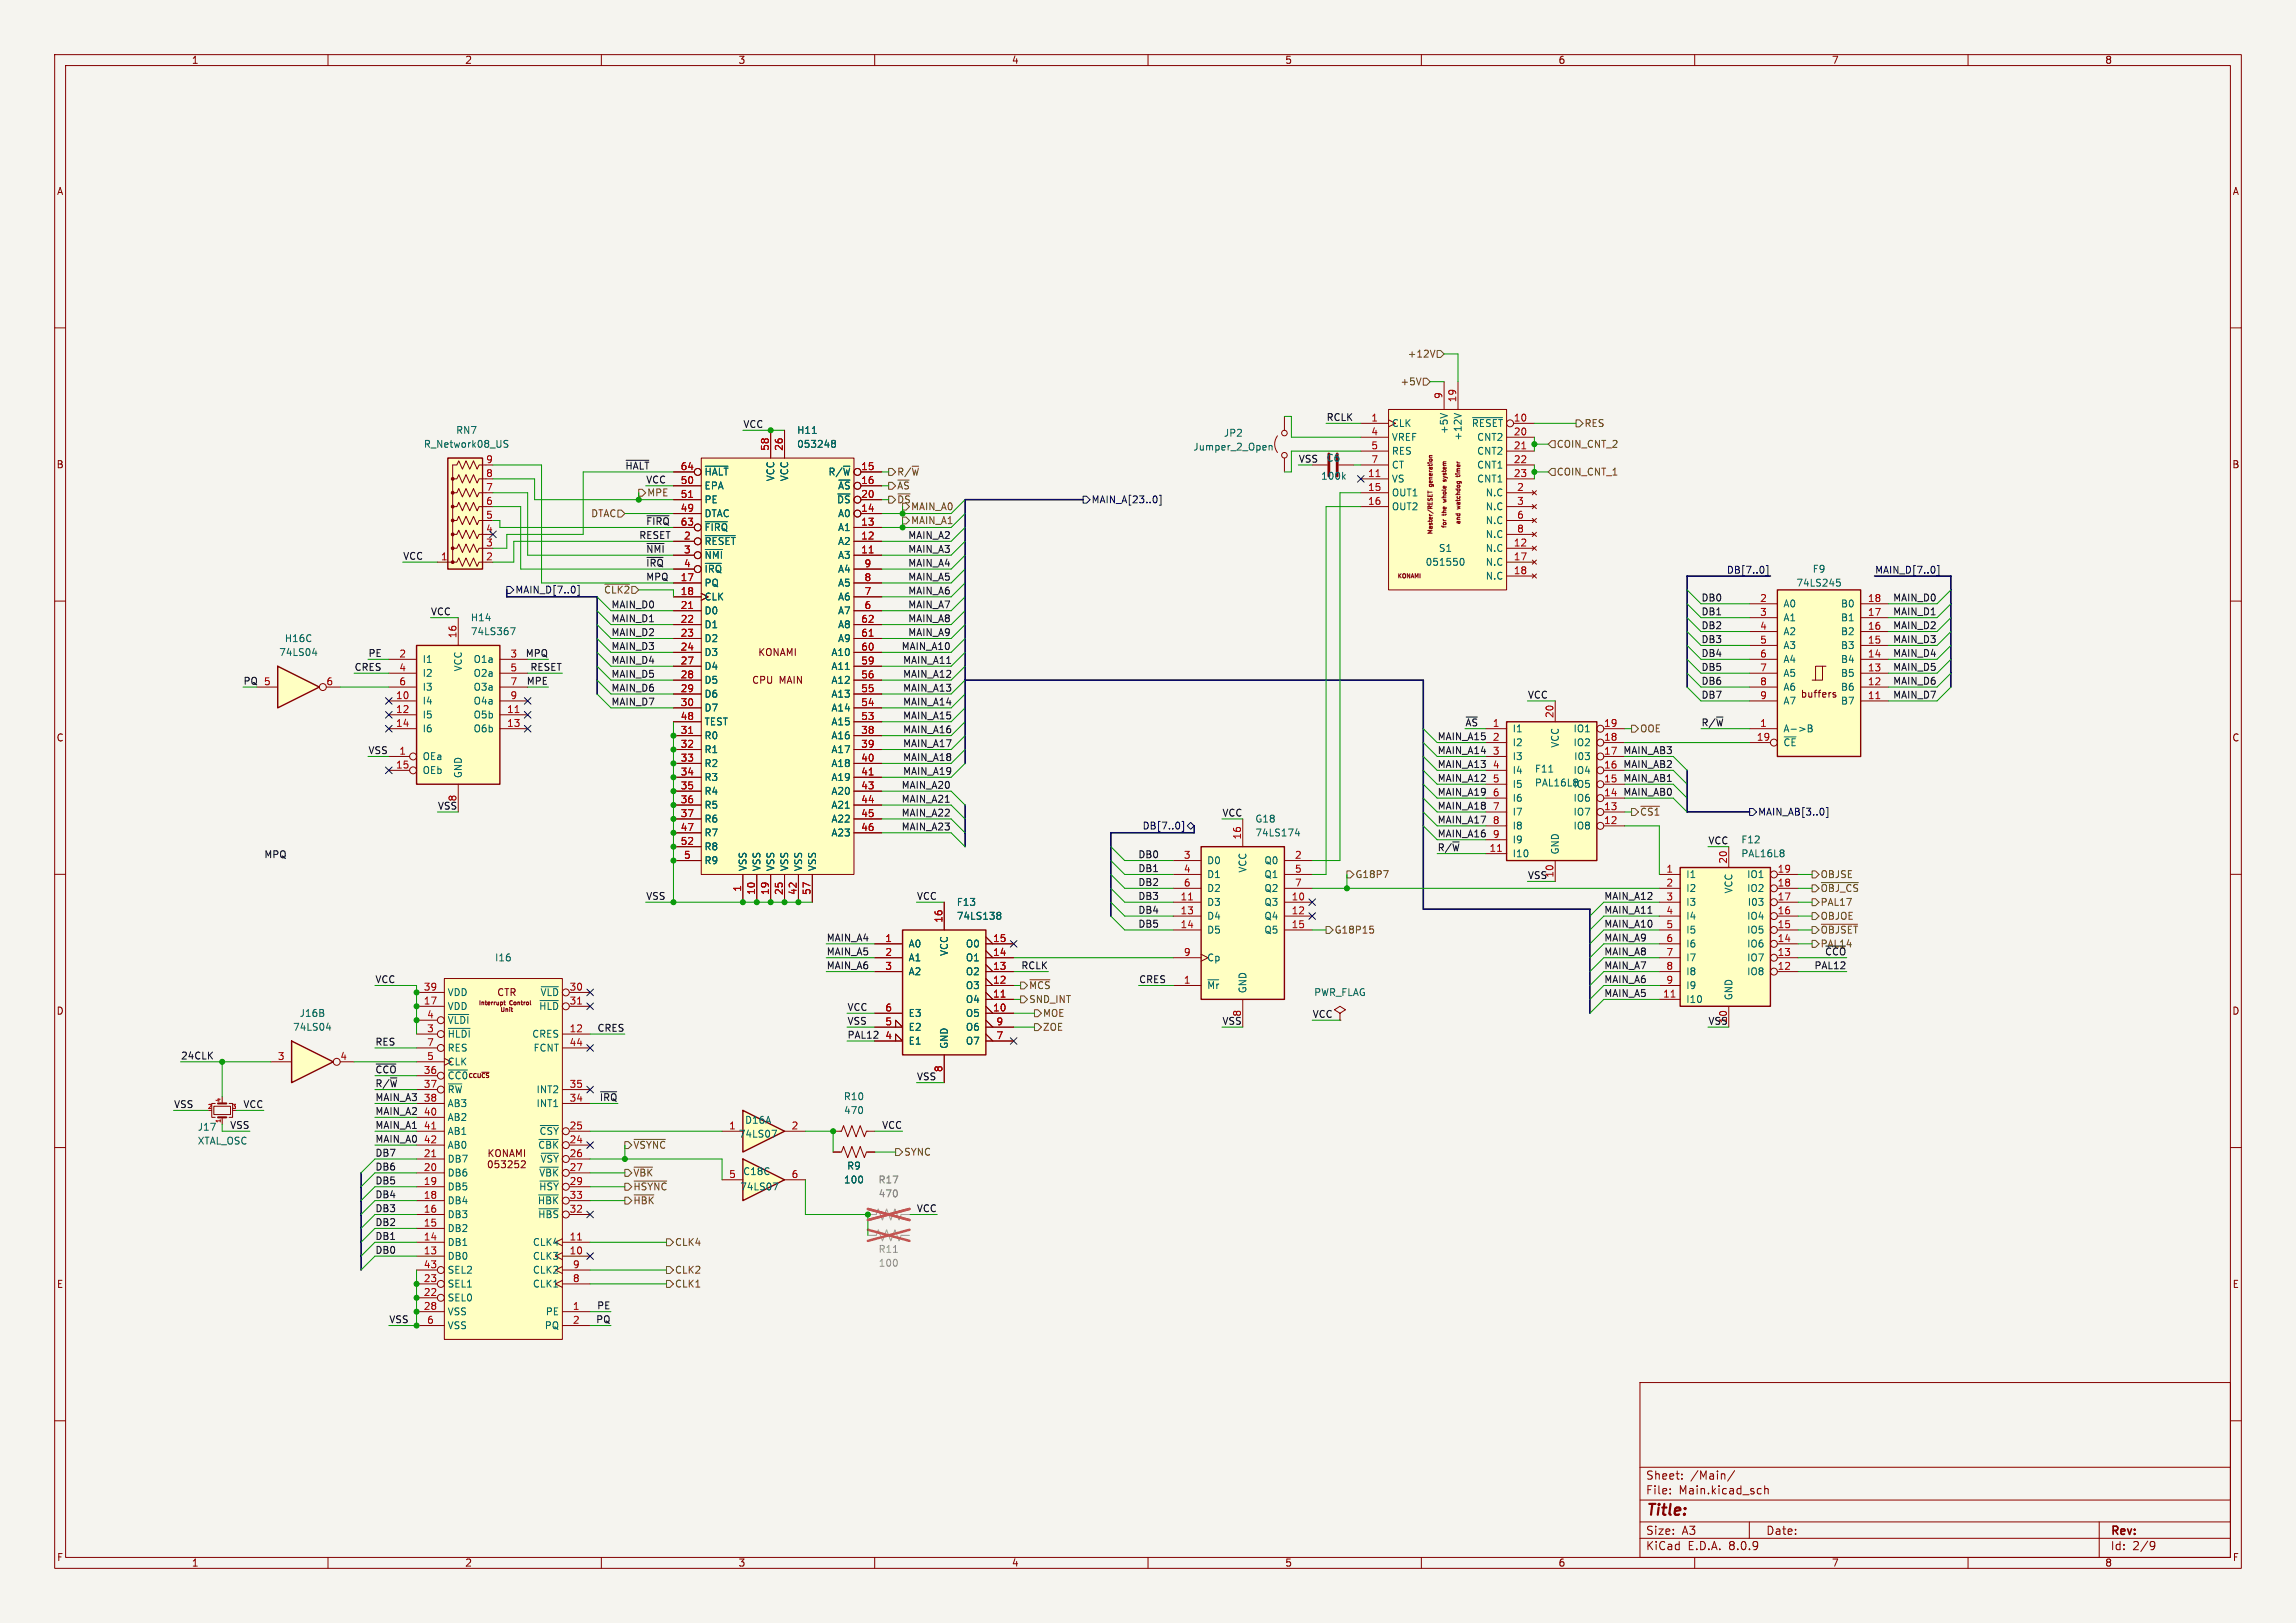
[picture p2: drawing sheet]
<svg xmlns="http://www.w3.org/2000/svg" width="420mm" height="297mm" viewBox="0 0 420 297" stroke-linecap="round" stroke-linejoin="round" font-family="sans-serif">
<defs><g id="words">
<text font-size="2.8" fill="#840000" x="301" y="277.9">Title:</text>
<g font-size="2.1" fill="#840000">
<text x="301" y="273.7">File:</text>
<text x="301" y="271">Sheet:</text>
<text x="307.1" y="273.7">Main.kicad_sch</text>
<text x="309.2" y="271">/Main/</text>
<text x="301" y="281.1">Size:</text>
<text x="307.6" y="281.1">A3</text>
<text x="323" y="281.1">Date:</text>
<text x="386" y="281.3">Rev:</text>
<text x="301" y="283.9">KiCad</text>
<text x="308.7" y="283.9">E.D.A.</text>
<text x="316.3" y="283.9">8.0.9</text>
<text x="386" y="283.9">Id:</text>
<text x="390.1" y="283.9">2/9</text>
</g>
<g font-size="1.8" fill="#840000">
<text x="35" y="11.9">1</text>
<text x="85" y="11.9">2</text>
<text x="135" y="11.9">3</text>
<text x="185" y="11.9">4</text>
<text x="235" y="11.9">5</text>
<text x="285" y="11.9">6</text>
<text x="335" y="11.9">7</text>
<text x="385" y="11.9">8</text>
<text x="10.3" y="35.9">A</text>
<text x="408.3" y="35.9">A</text>
<text x="10.3" y="85.9">B</text>
<text x="408.2" y="85.9">B</text>
<text x="137.5" y="125.3">CPU</text>
<text x="138.6" y="120.3">KONAMI</text>
<text x="142.5" y="125.3">MAIN</text>
<text x="329.3" y="127.9">buffers</text>
<text x="10.3" y="135.9">C</text>
<text x="408.2" y="135.9">C</text>
<text x="10.3" y="185.9">D</text>
<text x="90.8" y="182.5">CTR</text>
<text x="408.2" y="185.9">D</text>
<text x="10.3" y="235.9">E</text>
<text x="408.3" y="235.9">E</text>
<text x="10.3" y="285.9">F</text>
<text x="35" y="286.9">1</text>
<text x="85" y="286.9">2</text>
<text x="135" y="286.9">3</text>
<text x="185" y="286.9">4</text>
<text x="235" y="286.9">5</text>
<text x="285" y="286.9">6</text>
<text x="335" y="286.9">7</text>
<text x="385" y="286.9">8</text>
<text x="408.3" y="285.9">F</text>
</g>
<g font-size="1.8" fill="#725600">
<text x="257.4" y="65.6">+12V</text>
<text x="256.1" y="70.7">+5V</text>
<text x="284.7" y="82.1">COIN_CNT_2</text>
<text x="289.8" y="78.3">RES</text>
<text x="164" y="89.8">~{AS}</text>
<text x="164" y="87.2">R/~{W}</text>
<text x="284.7" y="87.2">COIN_CNT_1</text>
<text x="108" y="94.8">DTAC</text>
<text x="118.3" y="91">MPE</text>
<text x="164" y="92.3">~{DS}</text>
<text x="166.6" y="93.6">MAIN_A0</text>
<text x="166.6" y="96.1">MAIN_A1</text>
<text x="110.4" y="108.8">~{CLK2}</text>
<text x="299.9" y="134.2">OOE</text>
<text x="299.9" y="149.5">~{CS1}</text>
<text x="247.8" y="160.9">G18P7</text>
<text x="332.9" y="160.9">OBJSE</text>
<text x="332.9" y="163.4">~{OBJ_CS}</text>
<text x="332.9" y="166">PAL17</text>
<text x="244" y="171">G18P15</text>
<text x="332.9" y="168.5">OBJOE</text>
<text x="332.9" y="171">~{OBJSET}</text>
<text x="188.2" y="183.7">SND_INT</text>
<text x="188.2" y="181.2">~{MCS}</text>
<text x="190.7" y="188.8">ZOE</text>
<text x="190.7" y="186.3">MOE</text>
<text x="115.8" y="215.5">~{VBK}</text>
<text x="115.8" y="210.4">~{VSYNC}</text>
<text x="165.3" y="211.7">SYNC</text>
<text x="115.8" y="218">~{HSYNC}</text>
<text x="115.8" y="220.6">~{HBK}</text>
<text x="123.4" y="228.2">CLK4</text>
<text x="123.4" y="233.3">CLK2</text>
<text x="123.4" y="235.8">CLK1</text>
</g>
<g font-size="1.8" fill="#0f0f0f">
<text x="242.6" y="77.1">RCLK</text>
<text x="135.9" y="78.4">VCC</text>
<text x="114.3" y="86">~{HALT}</text>
<text x="118.1" y="88.6">VCC</text>
<text x="116.8" y="98.7">RESET</text>
<text x="118.1" y="96.2">~{FIRQ}63</text>
<text x="118.1" y="101.3">~{NMI}</text>
<text x="166" y="98.7">MAIN_A2</text>
<text x="166" y="101.3">MAIN_A3</text>
<text x="73.7" y="102.5">VCC</text>
<text x="118.1" y="106.3">MPQ</text>
<text x="118.1" y="103.8">~{IRQ}</text>
<text x="166" y="106.3">MAIN_A5</text>
<text x="166" y="103.8">MAIN_A4</text>
<text x="78.7" y="112.7">VCC</text>
<text x="111.8" y="111.4">MAIN_D0</text>
<text x="111.8" y="114">MAIN_D1</text>
<text x="166" y="114">MAIN_A8</text>
<text x="166" y="108.9">MAIN_A6</text>
<text x="166" y="111.4">MAIN_A7</text>
<text x="311.1" y="112.7">DB1</text>
<text x="311.1" y="110.1">DB0</text>
<text x="346.2" y="112.7">MAIN_D1</text>
<text x="346.2" y="110.1">MAIN_D0</text>
<text x="111.8" y="116.5">MAIN_D2</text>
<text x="111.8" y="119">MAIN_D3</text>
<text x="164.8" y="119">MAIN_A10</text>
<text x="166" y="116.5">MAIN_A9</text>
<text x="311.1" y="117.8">DB3</text>
<text x="311.1" y="115.2">DB2</text>
<text x="346.2" y="117.8">MAIN_D3</text>
<text x="346.2" y="115.2">MAIN_D2</text>
<text x="64.8" y="122.8">CRES</text>
<text x="67.3" y="120.3">PE</text>
<text x="96.1" y="120.3">MPQ</text>
<text x="96.3" y="125.4">MPE</text>
<text x="96.9" y="122.8">RESET</text>
<text x="111.8" y="121.6">MAIN_D4</text>
<text x="111.8" y="124.1">MAIN_D5</text>
<text x="165.1" y="124.1">MAIN_A12</text>
<text x="165.1" y="121.6">MAIN_A11</text>
<text x="311.1" y="120.3">DB4</text>
<text x="311.1" y="125.4">DB6</text>
<text x="311.1" y="122.8">DB5</text>
<text x="346.2" y="125.4">MAIN_D6</text>
<text x="346.2" y="120.3">MAIN_D4</text>
<text x="346.2" y="122.8">MAIN_D5</text>
<text x="111.8" y="129.2">MAIN_D7</text>
<text x="111.8" y="126.7">MAIN_D6</text>
<text x="165.1" y="131.7">MAIN_A15</text>
<text x="165.1" y="129.2">MAIN_A14</text>
<text x="165.1" y="126.7">MAIN_A13</text>
<text x="279.4" y="127.9">VCC</text>
<text x="311.1" y="127.9">DB7</text>
<text x="346.2" y="127.9">MAIN_D7</text>
<text x="165.1" y="134.3">MAIN_A16</text>
<text x="165.1" y="136.8">MAIN_A17</text>
<text x="262.9" y="135.5">MAIN_A15</text>
<text x="268" y="133">~{AS} 1</text>
<text x="311.1" y="133">R/~{W}</text>
<text x="67.3" y="138.1">VSS</text>
<text x="165.1" y="141.9">MAIN_A19</text>
<text x="165.1" y="139.4">MAIN_A18</text>
<text x="262.9" y="140.6">MAIN_A13</text>
<text x="262.9" y="143.2">MAIN_A12</text>
<text x="262.9" y="138.1">MAIN_A14</text>
<text x="296.9" y="138.1">MAIN_AB3</text>
<text x="296.9" y="140.6">MAIN_AB2</text>
<text x="296.9" y="143.2">MAIN_AB1</text>
<text x="80" y="148.2">VSS</text>
<text x="83.6" y="146.8" transform="rotate(-90 83.6 146.8)">8</text>
<text x="164.8" y="149.5">MAIN_A22</text>
<text x="164.8" y="144.4">MAIN_A20</text>
<text x="164.8" y="147">MAIN_A21</text>
<text x="223.5" y="149.5">VCC</text>
<text x="262.9" y="145.7">MAIN_A19</text>
<text x="262.9" y="148.2">MAIN_A18</text>
<text x="296.9" y="145.7">MAIN_AB0</text>
<text x="164.8" y="152.1">MAIN_A23</text>
<text x="262.9" y="155.9">R/~{W}</text>
<text x="262.9" y="153.3">MAIN_A16</text>
<text x="262.9" y="150.8">MAIN_A17</text>
<text x="312.4" y="154.6">VCC</text>
<text x="48.3" y="157.1">MPQ</text>
<text x="208.1" y="157.1">DB0</text>
<text x="208.1" y="159.7">DB1</text>
<text x="279.4" y="160.9">VSS</text>
<text x="284.2" y="160.7" transform="rotate(-90 284.2 160.7)">10</text>
<text x="118.1" y="164.8">VSS</text>
<text x="167.6" y="164.8">VCC</text>
<text x="208.1" y="162.2">DB2</text>
<text x="208.1" y="164.8">DB3</text>
<text x="208.1" y="167.3">DB4</text>
<text x="293.4" y="167.3">MAIN_A11</text>
<text x="293.4" y="164.8">MAIN_A12</text>
<text x="151.1" y="172.4">MAIN_A4</text>
<text x="208.1" y="169.8">DB5</text>
<text x="293.4" y="172.4">MAIN_A9</text>
<text x="293.4" y="169.8">MAIN_A10</text>
<text x="332.9" y="173.6">PAL14</text>
<text x="68.6" y="180">VCC</text>
<text x="151.1" y="177.5">MAIN_A6</text>
<text x="151.1" y="174.9">MAIN_A5</text>
<text x="186.7" y="177.5">RCLK</text>
<text x="208.3" y="180">CRES</text>
<text x="293.4" y="177.5">MAIN_A7</text>
<text x="293.4" y="174.9">MAIN_A8</text>
<text x="293.4" y="180">MAIN_A6</text>
<text x="331.8" y="177.5">PAL12</text>
<text x="333.7" y="174.9">~{CCO}</text>
<text x="154.9" y="185.1">VCC</text>
<text x="293.4" y="182.5">MAIN_A5</text>
<text x="68.6" y="191.4">RES</text>
<text x="109.2" y="188.9">CRES</text>
<text x="154.9" y="187.6">VSS</text>
<text x="154.9" y="190.2">PAL12</text>
<text x="223.5" y="187.6">VSS</text>
<text x="227.1" y="186.1" transform="rotate(-90 227.1 186.1)">8</text>
<text x="240" y="186.3">VCC</text>
<text x="312.4" y="187.6">VSS</text>
<text x="316" y="187.4" transform="rotate(-90 316 187.4)">10</text>
<text x="33" y="194">24CLK</text>
<text x="68.6" y="196.5">~{CCO}</text>
<text x="167.6" y="197.8">VSS</text>
<text x="31.7" y="202.9">VSS</text>
<text x="44.4" y="202.9">VCC</text>
<text x="68.6" y="199">R/~{W}</text>
<text x="68.6" y="201.6">MAIN_A3</text>
<text x="109.6" y="201.6">~{IRQ}</text>
<text x="42" y="206.7">VSS</text>
<text x="68.6" y="204.1">MAIN_A2</text>
<text x="68.6" y="206.7">MAIN_A1</text>
<text x="68.6" y="209.2">MAIN_A0</text>
<text x="161.3" y="206.7">VCC</text>
<text x="68.6" y="214.3">DB6</text>
<text x="68.6" y="211.7">DB7</text>
<text x="68.6" y="221.9">DB3</text>
<text x="68.6" y="216.8">DB5</text>
<text x="68.6" y="219.4">DB4</text>
<text x="167.6" y="221.9">VCC</text>
<text x="68.6" y="227">DB1</text>
<text x="68.6" y="224.4">DB2</text>
<text x="68.6" y="229.5">DB0</text>
<text x="109.1" y="239.7">PE</text>
<text x="71.1" y="242.2">VSS</text>
<text x="109" y="242.2">PQ</text>
</g>
<g font-size="1.8" fill="#a90000">
<text x="250.8" y="77.2">1</text>
<text x="263.9" y="73.1" transform="rotate(-90 263.9 73.1)">9</text>
<text x="266.4" y="73.7" transform="rotate(-90 266.4 73.7)">19</text>
<text x="276.8" y="77.2">10</text>
<text x="140.7" y="82.6" transform="rotate(-90 140.7 82.6)">58</text>
<text x="143.3" y="82.6" transform="rotate(-90 143.3 82.6)">26</text>
<text x="250.8" y="79.8">4</text>
<text x="250.8" y="82.3">5</text>
<text x="276.8" y="79.8">20</text>
<text x="276.8" y="82.3">21</text>
<text x="88.8" y="89.9">7</text>
<text x="88.8" y="87.4">8</text>
<text x="88.8" y="84.8">9</text>
<text x="124.4" y="88.6">50</text>
<text x="124.4" y="86.1">64</text>
<text x="157.4" y="86.1">15</text>
<text x="157.4" y="88.6">16</text>
<text x="250.1" y="87.4">11</text>
<text x="250.1" y="89.9">15</text>
<text x="250.8" y="84.8">7</text>
<text x="276.8" y="84.8">22</text>
<text x="276.8" y="87.4">23</text>
<text x="277.4" y="89.9">2</text>
<text x="88.8" y="95">5</text>
<text x="88.8" y="92.5">6</text>
<text x="124.4" y="93.7">49</text>
<text x="124.4" y="91.2">51</text>
<text x="157.4" y="93.7">14</text>
<text x="157.4" y="91.2">20</text>
<text x="250.1" y="92.5">16</text>
<text x="277.4" y="92.5">3</text>
<text x="277.4" y="95">6</text>
<text x="88.8" y="100.1">3</text>
<text x="88.8" y="97.5">4</text>
<text x="124.4" y="96.3">63</text>
<text x="125" y="98.8">2</text>
<text x="125" y="101.3">3</text>
<text x="157.4" y="101.3">11</text>
<text x="157.4" y="98.8">12</text>
<text x="157.4" y="96.3">13</text>
<text x="276.8" y="100.1">12</text>
<text x="277.4" y="97.5">8</text>
<text x="80.6" y="102.6">1</text>
<text x="88.8" y="102.6">2</text>
<text x="124.4" y="106.4">17</text>
<text x="125" y="103.9">4</text>
<text x="158" y="106.4">8</text>
<text x="158" y="103.9">9</text>
<text x="276.8" y="102.6">17</text>
<text x="276.8" y="105.2">18</text>
<text x="124.4" y="109">18</text>
<text x="124.4" y="111.5">21</text>
<text x="158" y="111.5">6</text>
<text x="158" y="109">7</text>
<text x="321.9" y="110.2">2</text>
<text x="321.9" y="112.8">3</text>
<text x="341.6" y="112.8">17</text>
<text x="341.6" y="110.2">18</text>
<text x="83.6" y="116.9" transform="rotate(-90 83.6 116.9)">16</text>
<text x="124.4" y="114">22</text>
<text x="124.4" y="116.6">23</text>
<text x="124.4" y="119.1">24</text>
<text x="157.4" y="119.1">60</text>
<text x="157.4" y="116.6">61</text>
<text x="157.4" y="114">62</text>
<text x="321.9" y="115.3">4</text>
<text x="321.9" y="117.9">5</text>
<text x="341.6" y="117.9">15</text>
<text x="341.6" y="115.3">16</text>
<text x="59.6" y="125.5">6</text>
<text x="73" y="120.4">2</text>
<text x="73" y="122.9">4</text>
<text x="73" y="125.5">6</text>
<text x="93.3" y="120.4">3</text>
<text x="93.3" y="122.9">5</text>
<text x="93.3" y="125.5">7</text>
<text x="124.4" y="121.7">27</text>
<text x="124.4" y="124.2">28</text>
<text x="157.4" y="124.2">56</text>
<text x="157.4" y="121.7">59</text>
<text x="321.9" y="120.4">6</text>
<text x="321.9" y="122.9">7</text>
<text x="321.9" y="125.5">8</text>
<text x="341.6" y="125.5">12</text>
<text x="341.6" y="122.9">13</text>
<text x="341.6" y="120.4">14</text>
<text x="72.3" y="128">10</text>
<text x="72.3" y="130.6">12</text>
<text x="92.7" y="130.6">11</text>
<text x="93.3" y="128">9</text>
<text x="124.4" y="126.7">29</text>
<text x="124.4" y="129.3">30</text>
<text x="124.4" y="131.8">48</text>
<text x="157.4" y="131.8">53</text>
<text x="157.4" y="129.3">54</text>
<text x="157.4" y="126.7">55</text>
<text x="284.2" y="131.5" transform="rotate(-90 284.2 131.5)">20</text>
<text x="321.9" y="128">9</text>
<text x="341.6" y="128">11</text>
<text x="72.3" y="133.1">14</text>
<text x="92.7" y="133.1">13</text>
<text x="124.4" y="134.4">31</text>
<text x="124.4" y="136.9">32</text>
<text x="157.4" y="134.4">38</text>
<text x="157.4" y="136.9">39</text>
<text x="273" y="135.6">2</text>
<text x="293.3" y="135.6">18</text>
<text x="293.3" y="133.1">19</text>
<text x="321.3" y="135.6">19</text>
<text x="321.9" y="133.1">1</text>
<text x="72.3" y="140.7">15</text>
<text x="73" y="138.2">1</text>
<text x="124.4" y="139.4">33</text>
<text x="124.4" y="142">34</text>
<text x="157.4" y="139.4">40</text>
<text x="157.4" y="142">41</text>
<text x="273" y="138.2">3</text>
<text x="273" y="140.7">4</text>
<text x="273" y="143.3">5</text>
<text x="293.3" y="143.3">15</text>
<text x="293.3" y="140.7">16</text>
<text x="293.3" y="138.2">17</text>
<text x="124.4" y="144.5">35</text>
<text x="124.4" y="147.1">36</text>
<text x="124.4" y="149.6">37</text>
<text x="157.4" y="144.5">43</text>
<text x="157.4" y="147.1">44</text>
<text x="157.4" y="149.6">45</text>
<text x="273" y="145.8">6</text>
<text x="273" y="148.3">7</text>
<text x="293.3" y="148.3">13</text>
<text x="293.3" y="145.8">14</text>
<text x="124.4" y="152.1">47</text>
<text x="124.4" y="154.7">52</text>
<text x="157.4" y="152.1">46</text>
<text x="227.1" y="153.7" transform="rotate(-90 227.1 153.7)">16</text>
<text x="272.4" y="156">11</text>
<text x="273" y="150.9">8</text>
<text x="273" y="153.4">9</text>
<text x="293.3" y="150.9">12</text>
<text x="125" y="157.2">5</text>
<text x="216.5" y="157.2">3</text>
<text x="216.5" y="159.8">4</text>
<text x="236.8" y="157.2">2</text>
<text x="236.8" y="159.8">5</text>
<text x="304.7" y="159.8">1</text>
<text x="316" y="158.2" transform="rotate(-90 316 158.2)">20</text>
<text x="325.1" y="159.8">19</text>
<text x="135.6" y="163.3" transform="rotate(-90 135.6 163.3)">1</text>
<text x="138.2" y="163.9" transform="rotate(-90 138.2 163.9)">10</text>
<text x="140.7" y="163.9" transform="rotate(-90 140.7 163.9)">19</text>
<text x="143.3" y="163.9" transform="rotate(-90 143.3 163.9)">25</text>
<text x="145.8" y="163.9" transform="rotate(-90 145.8 163.9)">42</text>
<text x="148.3" y="163.9" transform="rotate(-90 148.3 163.9)">57</text>
<text x="215.9" y="164.8">11</text>
<text x="215.9" y="167.4">13</text>
<text x="216.5" y="162.3">6</text>
<text x="236.2" y="164.8">10</text>
<text x="236.2" y="167.4">12</text>
<text x="236.8" y="162.3">7</text>
<text x="304.7" y="162.3">2</text>
<text x="304.7" y="164.8">3</text>
<text x="304.7" y="167.4">4</text>
<text x="325.1" y="167.4">16</text>
<text x="325.1" y="164.8">17</text>
<text x="325.1" y="162.3">18</text>
<text x="161.9" y="172.5">1</text>
<text x="172.5" y="169" transform="rotate(-90 172.5 169)">16</text>
<text x="181.6" y="172.5">15</text>
<text x="215.9" y="169.9">14</text>
<text x="236.2" y="169.9">15</text>
<text x="304.7" y="169.9">5</text>
<text x="304.7" y="172.5">6</text>
<text x="325.1" y="172.5">14</text>
<text x="325.1" y="169.9">15</text>
<text x="161.9" y="175">2</text>
<text x="161.9" y="177.5">3</text>
<text x="181.6" y="177.5">13</text>
<text x="181.6" y="175">14</text>
<text x="216.5" y="175">9</text>
<text x="304.7" y="175">7</text>
<text x="304.7" y="177.5">8</text>
<text x="325.1" y="177.5">12</text>
<text x="325.1" y="175">13</text>
<text x="77.4" y="183.9">17</text>
<text x="77.4" y="181.4">39</text>
<text x="104.1" y="181.4">30</text>
<text x="104.1" y="183.9">31</text>
<text x="161.9" y="185.2">6</text>
<text x="181.6" y="185.2">10</text>
<text x="181.6" y="182.6">11</text>
<text x="181.6" y="180.1">12</text>
<text x="216.5" y="180.1">1</text>
<text x="304.1" y="182.6">11</text>
<text x="304.7" y="180.1">9</text>
<text x="78" y="189">3</text>
<text x="78" y="186.4">4</text>
<text x="78" y="191.5">7</text>
<text x="104.1" y="189">12</text>
<text x="104.1" y="191.5">44</text>
<text x="161.9" y="190.2">4</text>
<text x="161.9" y="187.7">5</text>
<text x="182.2" y="190.2">7</text>
<text x="182.2" y="187.7">9</text>
<text x="50.7" y="194.1">3</text>
<text x="62.2" y="194.1">4</text>
<text x="77.4" y="196.6">36</text>
<text x="78" y="194.1">5</text>
<text x="172.5" y="196.3" transform="rotate(-90 172.5 196.3)">8</text>
<text x="77.4" y="199.1">37</text>
<text x="77.4" y="201.7">38</text>
<text x="104.1" y="201.7">34</text>
<text x="104.1" y="199.1">35</text>
<text x="77.4" y="204.2">40</text>
<text x="77.4" y="206.8">41</text>
<text x="77.4" y="209.3">42</text>
<text x="104.1" y="209.3">24</text>
<text x="104.1" y="206.8">25</text>
<text x="133.3" y="206.8">1</text>
<text x="144.7" y="206.8">2</text>
<text x="77.4" y="214.4">20</text>
<text x="77.4" y="211.8">21</text>
<text x="104.1" y="211.8">26</text>
<text x="104.1" y="214.4">27</text>
<text x="133.3" y="215.6">5</text>
<text x="144.7" y="215.6">6</text>
<text x="77.4" y="222">16</text>
<text x="77.4" y="219.5">18</text>
<text x="77.4" y="216.9">19</text>
<text x="104.1" y="216.9">29</text>
<text x="104.1" y="222">32</text>
<text x="104.1" y="219.5">33</text>
<text x="77.4" y="227.1">14</text>
<text x="77.4" y="224.5">15</text>
<text x="104.1" y="227.1">11</text>
<text x="77.4" y="229.6">13</text>
<text x="77.4" y="232.2">43</text>
<text x="104.1" y="229.6">10</text>
<text x="104.7" y="232.2">9</text>
<text x="77.4" y="237.2">22</text>
<text x="77.4" y="234.7">23</text>
<text x="77.4" y="239.8">28</text>
<text x="104.7" y="239.8">1</text>
<text x="104.7" y="234.7">8</text>
<text x="78" y="242.3">6</text>
<text x="104.7" y="242.3">2</text>
</g>
<g font-size="1.8" fill="#006464">
<text x="77.4" y="82.1">R_Network08_US</text>
<text x="83.3" y="79.6">RN7</text>
<text x="145.7" y="79.6">H11</text>
<text x="145.7" y="82.1">053248</text>
<text x="218.2" y="82.7">Jumper_2_Open</text>
<text x="223.8" y="80.1">JP2</text>
<text x="254.5" y="78.3">CLK</text>
<text x="254.5" y="80.9">VREF</text>
<text x="254.5" y="83.4">RES</text>
<text x="265" y="79.5" transform="rotate(-90 265 79.5)">+5V</text>
<text x="267.6" y="80.7" transform="rotate(-90 267.6 80.7)">+12V</text>
<text x="269.1" y="78.3">~{RESET}</text>
<text x="270.1" y="80.9">CNT2</text>
<text x="270.1" y="83.4">CNT2</text>
<text x="128.8" y="89.8">EPA</text>
<text x="128.8" y="87.2">~{HALT}</text>
<text x="141.8" y="88.2" transform="rotate(-90 141.8 88.2)">VCC</text>
<text x="144.4" y="88.2" transform="rotate(-90 144.4 88.2)">VCC</text>
<text x="151.4" y="87.2">R/~{W}</text>
<text x="153.2" y="89.8">~{AS}</text>
<text x="241.6" y="88">100k</text>
<text x="242.6" y="84.7">C6</text>
<text x="254.5" y="88.5">VS</text>
<text x="254.5" y="86">CT</text>
<text x="270.1" y="86">CNT1</text>
<text x="270.1" y="88.5">CNT1</text>
<text x="128.8" y="94.8">DTAC</text>
<text x="128.8" y="92.3">PE</text>
<text x="153" y="92.3">~{DS}</text>
<text x="153.2" y="94.8">A0</text>
<text x="254.5" y="91">OUT1</text>
<text x="254.5" y="93.6">OUT2</text>
<text x="271.7" y="91">N.C</text>
<text x="271.7" y="93.6">N.C</text>
<text x="128.8" y="99.9">~{RESET}</text>
<text x="128.8" y="97.4">~{FIRQ}</text>
<text x="153.2" y="99.9">A2</text>
<text x="153.2" y="97.4">A1</text>
<text x="263.1" y="101.2">S1</text>
<text x="271.7" y="101.2">N.C</text>
<text x="271.7" y="96.1">N.C</text>
<text x="271.7" y="98.7">N.C</text>
<text x="128.8" y="107.5">PQ</text>
<text x="128.8" y="102.5">~{NMI}</text>
<text x="128.8" y="105">~{IRQ}</text>
<text x="153.2" y="102.5">A3</text>
<text x="153.2" y="107.5">A5</text>
<text x="153.2" y="105">A4</text>
<text x="260.7" y="103.7">051550</text>
<text x="271.7" y="103.7">N.C</text>
<text x="271.7" y="106.3">N.C</text>
<text x="328.5" y="107.5">74LS245</text>
<text x="331.5" y="105">F9</text>
<text x="86" y="113.9">H14</text>
<text x="128.8" y="110.1">CLK</text>
<text x="128.8" y="112.6">D0</text>
<text x="153.2" y="112.6">A7</text>
<text x="153.2" y="110.1">A6</text>
<text x="326.1" y="111.4">A0</text>
<text x="326.1" y="113.9">A1</text>
<text x="336.7" y="113.9">B1</text>
<text x="336.7" y="111.4">B0</text>
<text x="52" y="117.7">H16C</text>
<text x="86" y="116.4">74LS367</text>
<text x="128.8" y="115.2">D1</text>
<text x="128.8" y="117.7">D2</text>
<text x="153.2" y="117.7">A9</text>
<text x="153.2" y="115.2">A8</text>
<text x="326.1" y="116.4">A2</text>
<text x="326.1" y="119">A3</text>
<text x="336.7" y="119">B3</text>
<text x="336.7" y="116.4">B2</text>
<text x="51" y="120.2">74LS04</text>
<text x="77.2" y="121.5">I1</text>
<text x="77.2" y="124.1">I2</text>
<text x="84.7" y="123" transform="rotate(-90 84.7 123)">VCC</text>
<text x="86.5" y="121.5">O1a</text>
<text x="86.5" y="124.1">O2a</text>
<text x="128.8" y="120.2">D3</text>
<text x="128.8" y="122.8">D4</text>
<text x="128.8" y="125.3">D5</text>
<text x="152" y="125.3">A12</text>
<text x="152" y="122.8">A11</text>
<text x="152" y="120.2">A10</text>
<text x="326.1" y="121.5">A4</text>
<text x="326.1" y="124.1">A5</text>
<text x="336.7" y="124.1">B5</text>
<text x="336.7" y="121.5">B4</text>
<text x="77.2" y="129.1">I4</text>
<text x="77.2" y="131.7">I5</text>
<text x="77.2" y="126.6">I3</text>
<text x="86.5" y="131.7">O5b</text>
<text x="86.5" y="126.6">O3a</text>
<text x="86.5" y="129.1">O4a</text>
<text x="128.8" y="127.9">D6</text>
<text x="128.8" y="130.4">D7</text>
<text x="152" y="130.4">A14</text>
<text x="152" y="127.9">A13</text>
<text x="326.1" y="126.6">A6</text>
<text x="326.1" y="129.1">A7</text>
<text x="336.7" y="129.1">B7</text>
<text x="336.7" y="126.6">B6</text>
<text x="77.2" y="134.2">I6</text>
<text x="86.5" y="134.2">O6b</text>
<text x="128.8" y="135.5">R0</text>
<text x="128.8" y="132.9">TEST</text>
<text x="152" y="135.5">A16</text>
<text x="152" y="132.9">A15</text>
<text x="276.6" y="134.2">I1</text>
<text x="276.6" y="136.8">I2</text>
<text x="285.3" y="136.9" transform="rotate(-90 285.3 136.9)">VCC</text>
<text x="287.7" y="136.8">IO2</text>
<text x="287.7" y="134.2">IO1</text>
<text x="326.1" y="134.2">A-&gt;B</text>
<text x="326.1" y="136.8">~{CE}</text>
<text x="77.2" y="139.3">OEa</text>
<text x="77.2" y="141.8">OEb</text>
<text x="84.7" y="142.5" transform="rotate(-90 84.7 142.5)">GND</text>
<text x="128.8" y="138">R1</text>
<text x="128.8" y="140.6">R2</text>
<text x="128.8" y="143.1">R3</text>
<text x="152" y="138">A17</text>
<text x="152" y="140.6">A18</text>
<text x="152" y="143.1">A19</text>
<text x="276.6" y="139.3">I3</text>
<text x="276.6" y="141.8">I4</text>
<text x="280.7" y="141.6">F11</text>
<text x="287.7" y="141.8">IO4</text>
<text x="287.9" y="139.3">I03</text>
<text x="128.8" y="145.6">R4</text>
<text x="128.8" y="148.2">R5</text>
<text x="152" y="145.6">A20</text>
<text x="152" y="148.2">A21</text>
<text x="276.6" y="144.4">I5</text>
<text x="276.6" y="146.9">I6</text>
<text x="276.6" y="149.5">I7</text>
<text x="280.7" y="144.1">PAL16L8IO5</text>
<text x="287.7" y="149.5">IO7</text>
<text x="287.7" y="146.9">IO6</text>
<text x="128.8" y="150.7">R6</text>
<text x="128.8" y="153.3">R7</text>
<text x="128.8" y="155.8">R8</text>
<text x="152" y="150.7">A22</text>
<text x="152" y="153.3">A23</text>
<text x="229.5" y="153.3">74LS174</text>
<text x="229.5" y="150.7">G18</text>
<text x="276.6" y="152">I8</text>
<text x="276.6" y="154.5">I9</text>
<text x="287.7" y="152">IO8</text>
<text x="318.4" y="154.5">F12</text>
<text x="128.8" y="158.3">R9</text>
<text x="136.8" y="159.5" transform="rotate(-90 136.8 159.5)">VSS</text>
<text x="139.3" y="159.5" transform="rotate(-90 139.3 159.5)">VSS</text>
<text x="141.8" y="159.5" transform="rotate(-90 141.8 159.5)">VSS</text>
<text x="144.4" y="159.5" transform="rotate(-90 144.4 159.5)">VSS</text>
<text x="146.9" y="159.5" transform="rotate(-90 146.9 159.5)">VSS</text>
<text x="149.5" y="159.5" transform="rotate(-90 149.5 159.5)">VSS</text>
<text x="220.7" y="158.3">D0</text>
<text x="220.7" y="160.9">D1</text>
<text x="228.2" y="159.8" transform="rotate(-90 228.2 159.8)">VCC</text>
<text x="231.2" y="158.3">Q0</text>
<text x="231.2" y="160.9">Q1</text>
<text x="276.6" y="157.1">I10</text>
<text x="285.3" y="156.5" transform="rotate(-90 285.3 156.5)">GND</text>
<text x="308.4" y="160.9">I1</text>
<text x="318.4" y="157.1">PAL16L8</text>
<text x="319.5" y="160.9">IO1</text>
<text x="174.9" y="166">F13</text>
<text x="220.7" y="166">D3</text>
<text x="220.7" y="163.4">D2</text>
<text x="231.2" y="166">Q3</text>
<text x="231.2" y="163.4">Q2</text>
<text x="308.4" y="163.4">I2</text>
<text x="308.4" y="166">I3</text>
<text x="317.1" y="163.6" transform="rotate(-90 317.1 163.6)">VCC</text>
<text x="319.5" y="163.4">IO2</text>
<text x="319.6" y="166">I03</text>
<text x="166.1" y="173.6">A0</text>
<text x="174.9" y="168.5">74LS138</text>
<text x="176.6" y="173.6">O0</text>
<text x="220.7" y="168.5">D4</text>
<text x="220.7" y="171">D5</text>
<text x="231.2" y="168.5">Q4</text>
<text x="231.2" y="171">Q5</text>
<text x="308.4" y="168.5">I4</text>
<text x="308.4" y="171">I5</text>
<text x="308.4" y="173.6">I6</text>
<text x="319.5" y="173.6">IO6</text>
<text x="319.5" y="171">IO5</text>
<text x="319.5" y="168.5">IO4</text>
<text x="90.5" y="176.1">I16</text>
<text x="166.1" y="176.1">A1</text>
<text x="166.1" y="178.7">A2</text>
<text x="173.6" y="175" transform="rotate(-90 173.6 175)">VCC</text>
<text x="176.6" y="178.7">O2</text>
<text x="176.6" y="176.1">O1</text>
<text x="220.7" y="176.1">Cp</text>
<text x="308.4" y="176.1">I7</text>
<text x="308.4" y="178.7">I8</text>
<text x="319.5" y="178.7">IO8</text>
<text x="319.5" y="176.1">IO7</text>
<text x="81.8" y="185">VDD</text>
<text x="81.8" y="182.5">VDD</text>
<text x="98.5" y="185">~{HLD}</text>
<text x="98.8" y="182.5">~{VLD}</text>
<text x="176.6" y="183.7">O4</text>
<text x="176.6" y="181.2">O3</text>
<text x="220.7" y="181.2">~{Mr}</text>
<text x="228.2" y="181.9" transform="rotate(-90 228.2 181.9)">GND</text>
<text x="240.3" y="182.5">PWR_FLAG</text>
<text x="308.4" y="183.7">I10</text>
<text x="308.4" y="181.2">I9</text>
<text x="317.1" y="183.1" transform="rotate(-90 317.1 183.1)">GND</text>
<text x="53.5" y="188.8">74LS04</text>
<text x="54.7" y="186.3">J16B</text>
<text x="81.8" y="190.1">~{HLDI}</text>
<text x="81.8" y="187.6">~{VLDI}</text>
<text x="97.3" y="190.1">CRES</text>
<text x="166.1" y="191.4">E1</text>
<text x="166.1" y="188.8">E2</text>
<text x="166.1" y="186.3">E3</text>
<text x="176.6" y="186.3">O5</text>
<text x="176.6" y="191.4">O7</text>
<text x="176.6" y="188.8">O6</text>
<text x="81.8" y="197.7">~{CC0}</text>
<text x="81.8" y="195.2">CLK</text>
<text x="81.8" y="192.6">RES</text>
<text x="97.5" y="192.6">FCNT</text>
<text x="173.6" y="192" transform="rotate(-90 173.6 192)">GND</text>
<text x="81.8" y="200.3">~{RW}</text>
<text x="81.8" y="202.8">AB3</text>
<text x="98" y="202.8">INT1</text>
<text x="98" y="200.3">INT2</text>
<text x="154.3" y="201.5">R10</text>
<text x="36.1" y="207.1">J17</text>
<text x="36.1" y="209.7">XTAL_OSC</text>
<text x="81.8" y="205.3">AB2</text>
<text x="81.8" y="207.9">AB1</text>
<text x="98.6" y="207.9">~{CSY}</text>
<text x="135" y="208.4">74LS07</text>
<text x="136.2" y="205.8">D16A</text>
<text x="154.3" y="204.1">470</text>
<text x="81.8" y="215.5">DB6</text>
<text x="81.8" y="210.4">AB0</text>
<text x="98.3" y="210.4">~{CBK}</text>
<text x="98.5" y="215.5">~{VBK}</text>
<text x="135.8" y="215.2">C18C</text>
<text x="154.9" y="214.2">R9</text>
<text x="81.8" y="220.6">DB4</text>
<text x="81.8" y="218">DB5</text>
<text x="98.3" y="220.6">~{HBK}</text>
<text x="98.5" y="218">~{HSY}</text>
<text x="135.3" y="218">74LS07</text>
<text x="154.3" y="216.8">100</text>
<text x="81.8" y="225.7">DB2</text>
<text x="81.8" y="223.1">DB3</text>
<text x="98.3" y="223.1">~{HBS}</text>
<text x="81.8" y="230.7">DB0</text>
<text x="81.8" y="228.2">DB1</text>
<text x="81.8" y="233.3">SEL2</text>
<text x="97.4" y="230.7">CLK3</text>
<text x="97.4" y="228.2">CLK4</text>
<text x="97.4" y="233.3">CLK2</text>
<text x="81.8" y="238.4">SEL0</text>
<text x="81.8" y="235.8">SEL1</text>
<text x="97.4" y="235.8">CLK1</text>
<text x="81.8" y="240.9">VSS</text>
<text x="81.8" y="243.4">VSS</text>
<text x="99.6" y="243.4">PQ</text>
<text x="99.7" y="240.9">PE</text>
</g>
<g font-size="1.8" fill="#009600">
<text x="237.5" y="84.7">VSS</text>
<text x="44.4" y="125.4">PQ 5</text>
</g>
<g font-size="1.8" fill="#000084">
<text x="199.6" y="92.3">MAIN_A[23..0]</text>
<text x="315.8" y="105.1">DB[7..0]</text>
<text x="342.9" y="105.1">MAIN_D[7..0]</text>
<text x="94.2" y="108.8">MAIN_D[7..0]</text>
<text x="321.5" y="149.5">MAIN_AB[3..0]</text>
<text x="208.9" y="152">DB[7..0]</text>
</g>
<g font-size="1.8" fill="#939391">
<text x="160.6" y="216.8">R17</text>
<text x="160.6" y="219.3">470</text>
<text x="160.6" y="229.5">R11</text>
<text x="160.6" y="232">100</text>
</g>
<g font-size="1.1" fill="#840000">
<text x="262.1" y="89.1" transform="rotate(-90 262.1 89.1)">generation</text>
<text x="264.7" y="87.9" transform="rotate(-90 264.7 87.9)">system</text>
<text x="267.2" y="87.2" transform="rotate(-90 267.2 87.2)">timer</text>
<text x="264.7" y="94.3" transform="rotate(-90 264.7 94.3)">the</text>
<text x="264.7" y="91.9" transform="rotate(-90 264.7 91.9)">whole</text>
<text x="267.2" y="96" transform="rotate(-90 267.2 96)">and</text>
<text x="267.2" y="93.2" transform="rotate(-90 267.2 93.2)">watchdog</text>
<text x="262.1" y="97.8" transform="rotate(-90 262.1 97.8)">Master/RESET</text>
<text x="264.7" y="96.7" transform="rotate(-90 264.7 96.7)">for</text>
<text x="255.6" y="105.9">KONAMI</text>
<text x="86.1" y="184.7">Interrupt</text>
<text x="91.7" y="184.7">Control</text>
<text x="96.5" y="184.7">Unit</text>
</g>
<text font-size="1.1" fill="#006464" x="85.7" y="197.4">CCU~{CS}</text>
<g font-size="1.1" fill="#a90000">
<text x="37.9" y="202.9">2</text>
<text x="40.4" y="201.8" transform="rotate(-90 40.4 201.8)">4</text>
<text x="42.3" y="202.9">3</text>
<text x="40.4" y="205.6" transform="rotate(-90 40.4 205.6)">1</text>
</g>
</g></defs>
<path d="M0 0h420v297h-420z" fill="#f5f4ef" stroke="#f5f4ef" stroke-width=".18"/>
<g fill="none" stroke="#840000" stroke-width=".18">
<path d="M10 10h400v277h-400zM12 12h396v273h-396zM60 10v2M110 10v2M160 10v2M210 10v2M260 10v2M310 10v2M360 10v2M10 60h2M408 60h2M10 110h2"/>
<path d="M408 110h2M10 160h2M408 160h2M10 210h2M408 210h2M300 253h108v32h-108zM10 260h2M300 278.5h108M300 274.5h108M300 268.5h108M305.5 273.2v.2M305.5 272.5v.1"/>
<path d="M307.7 270.5v.2M307.7 269.8v.1M317.3 269.1l-1.3 1.9M320 278.5v3M322 272.4l.2 .1M322.2 273.3l-.2 .1M322.8 271.9v1.5M322.8 272.5l.2-.1 .4 .1v.9M384 278.5v6.5M408 260h2M60 285v2M110 285v2"/>
<path d="M160 285v2M210 285v2M260 285v2M300 281.5h108M310 285v2M360 285v2M393.6 282.1l.5 .1a.99 .99 0 0 1-.4 1.4h-.3M394.2 282.7l-.3 .3h-.3"/>
</g>
<path d="M53.3 190.5l7.7 3.8-7.7 3.8z" fill="#ffffc2"/>
<path d="M53.3 190.5l7.7 3.8-7.7 3.8z" fill="none" stroke="#840000" stroke-width=".25"/>
<g fill="none" stroke="#840000" stroke-width=".18">
<path d="M49.5 194.3h3.8M62.2 194.3h2.6"/>
<circle cx="61.6" cy="194.3" r=".63"/>
</g>
<path d="M59.7 188.1h.8M60.3 187.7v.8" fill="none" stroke="#006464" stroke-width=".18"/>
<path d="M50.8 121.9l7.6 3.8-7.6 3.8z" fill="#ffffc2"/>
<path d="M50.8 121.9l7.6 3.8-7.6 3.8z" fill="none" stroke="#840000" stroke-width=".25"/>
<g fill="none" stroke="#840000" stroke-width=".18">
<path d="M47 125.7h3.8M59.7 125.7h2.5"/>
<circle cx="59.1" cy="125.7" r=".63"/>
</g>
<path d="M57.2 119.5h.8M57.8 119.1v.9" fill="none" stroke="#006464" stroke-width=".18"/>
<path d="M275.6 132.1h16.5v25.4h-16.5z" fill="#ffffc2"/>
<path d="M275.6 132.1h16.5v25.4h-16.5z" fill="none" stroke="#840000" stroke-width=".25"/>
<g fill="none" stroke="#840000" stroke-width=".18">
<path d="M271.8 133.4h3.8M271.8 138.4h3.8M271.8 135.9h3.8M284.5 128.3v3.8M293.4 133.4h3.8M293.4 138.4h3.8M293.4 135.9h3.8M271.8 156.2h3.8M271.8 151.1h3.8M271.8 148.6h3.8M271.8 146.1h3.8M271.8 143.5h3.8"/>
<path d="M271.8 141h3.8M271.8 153.7h3.8M284.5 157.5v3.8M293.4 151.1h3.8M293.4 148.6h3.8M293.4 146.1h3.8M293.4 143.5h3.8M293.4 141h3.8M152.4 210.8h1.5l.4-1 .8 2 .7-2 .8 2 .8-2 .7 2 .4-1h1.5M152.4 207h1.5l.4-1 .8 2 .7-2 .8 2 .8-2 .7 2 .4-1h1.5"/>
<circle cx="292.7" cy="135.9" r=".63"/>
<circle cx="292.7" cy="138.4" r=".63"/>
<circle cx="292.7" cy="133.3" r=".63"/>
<circle cx="292.7" cy="146" r=".63"/>
<circle cx="292.7" cy="143.5" r=".63"/>
<circle cx="292.7" cy="148.6" r=".63"/>
<circle cx="292.7" cy="141" r=".63"/>
<circle cx="292.7" cy="151.1" r=".63"/>
</g>
<path d="M273.9 155.8h.8" fill="none" stroke="#a90000" stroke-width=".18"/>
<path d="M283.3 141.3h.7" fill="none" stroke="#006464" stroke-width=".18"/>
<path d="M76.2 118.1h15.2v25.4h-15.2z" fill="#ffffc2"/>
<path d="M76.2 118.1h15.2v25.4h-15.2z" fill="none" stroke="#840000" stroke-width=".25"/>
<g fill="none" stroke="#840000" stroke-width=".18">
<path d="M83.8 113v5.1M71.1 138.4h3.8M71.1 128.3h5.1M71.1 130.8h5.1M71.1 133.4h5.1M71.1 120.7h5.1M71.1 123.2h5.1M71.1 125.7h5.1M91.4 128.3h5.1M91.4 130.8h5.1M91.4 133.4h5.1M91.4 120.7h5.1"/>
<path d="M91.4 123.2h5.1M91.4 125.7h5.1M71.1 141h3.8M83.8 143.5v5.1"/>
<circle cx="75.6" cy="138.4" r=".63"/>
<circle cx="75.6" cy="141" r=".63"/>
</g>
<path d="M94.2 130.4h.7" fill="none" stroke="#a90000" stroke-width=".18"/>
<path d="M93.4 114.9h.8l-.5 1.2" fill="none" stroke="#006464" stroke-width=".18"/>
<path d="M307.3 158.8h16.5v25.4h-16.5z" fill="#ffffc2"/>
<path d="M307.3 158.8h16.5v25.4h-16.5z" fill="none" stroke="#840000" stroke-width=".25"/>
<g fill="none" stroke="#840000" stroke-width=".18">
<path d="M316.2 154.9v3.9M303.5 160h3.8M303.5 177.8h3.8M303.5 175.3h3.8M303.5 172.7h3.8M303.5 170.2h3.8M303.5 167.6h3.8M303.5 165.1h3.8M303.5 162.6h3.8M325.1 160h3.8M325.1 177.8h3.8M325.1 175.3h3.8"/>
<path d="M325.1 172.7h3.8M325.1 170.2h3.8M325.1 167.6h3.8M325.1 165.1h3.8M325.1 162.6h3.8M303.5 182.9h3.8M303.5 180.3h3.8M316.2 184.2v3.8"/>
<circle cx="324.5" cy="177.8" r=".63"/>
<circle cx="324.5" cy="165.1" r=".63"/>
<circle cx="324.5" cy="172.7" r=".63"/>
<circle cx="324.5" cy="160" r=".63"/>
<circle cx="324.5" cy="175.3" r=".63"/>
<circle cx="324.5" cy="162.6" r=".63"/>
<circle cx="324.5" cy="170.2" r=".63"/>
<circle cx="324.5" cy="167.6" r=".63"/>
</g>
<path d="M305.7 182.5h.7" fill="none" stroke="#a90000" stroke-width=".18"/>
<path d="M326.2 155.6l.1 .2-.1 .2M326.2 156.1l.1 .2-.1 .4" fill="none" stroke="#006464" stroke-width=".18"/>
<path d="M165.1 170.2h15.2v22.8h-15.2z" fill="#ffffc2"/>
<path d="M165.1 170.2h15.2v22.8h-15.2z" fill="none" stroke="#840000" stroke-width=".25"/>
<g fill="none" stroke="#840000" stroke-width=".18">
<path d="M240 85.1h2.8M244.9 85.1h2.7M160 172.7h5.1M160 177.8h5.1M160 175.3h5.1M172.7 165.1v5.1M180.3 172.7h5.1M180.3 179.1l1.3 1.2M180.3 177.8h5.1M180.3 176.5l1.3 1.3M180.3 175.3h5.1M180.3 174l1.3 1.3"/>
<path d="M180.3 171.5l1.3 1.2M160 190.5h5.1l-1.3-1.3v1.3M160 188h5.1l-1.3-1.3v1.3M160 185.4h5.1M172.7 193v5.1M180.3 185.4h5.1M180.3 184.2l1.3 1.2M180.3 182.9h5.1M180.3 181.6l1.3 1.3M180.3 180.3h5.1M180.3 190.5h5.1M180.3 188h5.1"/>
<path d="M180.3 189.2l1.3 1.3M180.3 186.7l1.3 1.3M245.1 185.4l1-.6-1-.6-1 .6 1 .6v1.3M245.1 186.7h.1M39.1 202.4h3.1v1.6h-3.1zM39.4 201.9h-.7v2.6h.7M40.6 200.7v1.2M40.6 204.5v1.2M41.9 201.9h.6v2.6h-.6"/>
</g>
<path d="M183.1 182.5h.7" fill="none" stroke="#a90000" stroke-width=".18"/>
<path d="M245.7 87.2l.4 .5M246.1 86.9l-.5 .4M182.5 167.4l.1 .1M182.5 167l.3-.1 .2 .2 .1 .2-.3 .2M182.6 167.5h.2M182.6 167.5l-.1 .1M182.8 167.5l.3 .2-.1 .4-.2 .1h-.3" fill="none" stroke="#006464" stroke-width=".18"/>
<path d="M39.9 204.5h1.5M39.9 201.9h1.5" fill="none" stroke="#840000" stroke-width=".38"/>
<path d="M158.7 226.1h1.6l.4-1.1 .7 2.1 .8-2.1 .7 2.1 .8-2.1 .8 2.1 .3-1h1.6M158.7 222.2h1.6l.4-1 .7 2.1 .8-2.1 .7 2.1 .8-2.1 .8 2.1 .3-1.1h1.6" fill="none" stroke="#9c9b98" stroke-width=".18"/>
<path d="M163.4 229.2h.8" fill="none" stroke="#939391" stroke-width=".18"/>
<path d="M158.7 225l7.7 2.1M158.7 221.2l7.7 2.1M166.4 225l-7.7 2.1M166.4 221.2l-7.7 2.1" fill="none" stroke="#e75356" stroke-width=".46"/>
<path d="M243.1 83.1v4M244.6 83.1v4" fill="none" stroke="#840000" stroke-width=".51"/>
<path d="M81.9 83.8h6.4v20.3h-6.4z" fill="#ffffc2"/>
<path d="M81.9 83.8h6.4v20.3h-6.4z" fill="none" stroke="#840000" stroke-width=".25"/>
<g fill="#840000" stroke="#840000" stroke-width=".18">
<circle cx="82.8" cy="102.9" r=".25"/>
<circle cx="82.8" cy="100.3" r=".25"/>
<circle cx="82.8" cy="97.8" r=".25"/>
<circle cx="82.8" cy="95.2" r=".25"/>
<circle cx="82.8" cy="92.7" r=".25"/>
<circle cx="82.8" cy="90.2" r=".25"/>
<circle cx="82.8" cy="87.6" r=".25"/>
</g>
<g fill="none" stroke="#840000" stroke-width=".18">
<path d="M233.7 79.8a2.54 2.54 0 0 0 0 3M234.9 76.2v2.5M82.8 97.8h.8l.3-.8 .7 1.6 .6-1.6 .7 1.6 .7-1.6 .7 1.6 .3-.8h1.3M82.8 95.3h.8l.3-.8 .7 1.5 .6-1.5 .7 1.5 .7-1.5 .7 1.5 .3-.7h1.3M82.8 92.7h.8l.3-.8 .7 1.6 .6-1.6 .7 1.6 .7-1.6 .7 1.6 .3-.8h1.3M82.8 90.2h.8l.3-.8 .7 1.5 .6-1.5 .7 1.5 .7-1.5 .7 1.5 .3-.7h1.3M82.8 87.6h.8l.3-.7 .7 1.5 .6-1.5 .7 1.5 .7-1.5 .7 1.5 .3-.8h1.3M88.9 85.1h-1.3l-.3 .8-.7-1.6-.7 1.6-.7-1.6-.6 1.6-.7-1.6-.3 .8h-.8v17.8h.8l.3-.8 .7 1.5 .6-1.5 .7 1.5 .7-1.5 .7 1.5 .3-.7h1.3M234.9 83.8v2.6M80 102.9h2.5M82.8 100.3h.8l.3-.7 .7 1.5 .6-1.5 .7 1.5 .7-1.5 .7 1.5 .3-.8h1.3"/>
<circle cx="235" cy="79.2" r=".51"/>
<circle cx="235" cy="83.3" r=".51"/>
</g>
<path d="M92.9 80.6h-.5l-.2 .1v.4l.6 .2 .1 .3-.2 .3-.5-.1M232.1 81.5v.9M232.1 81.6l.2-.1 .3 .1 .1 .8" fill="none" stroke="#006464" stroke-width=".18"/>
<path d="M135.9 212.1l7.6 3.8-7.6 3.8z" fill="#ffffc2"/>
<path d="M135.9 212.1l7.6 3.8-7.6 3.8z" fill="none" stroke="#840000" stroke-width=".25"/>
<path d="M132.1 215.9h3.8M143.5 215.9h3.8" fill="none" stroke="#840000" stroke-width=".18"/>
<path d="M141.4 216.5h.9l-.5 1.2" fill="none" stroke="#006464" stroke-width=".18"/>
<path d="M325.1 108h15.3v30.4h-15.3z" fill="#ffffc2"/>
<g fill="none" stroke="#840000" stroke-width=".18">
<path d="M320 118.1h5.1M320 115.6h5.1M320 113h5.1M320 110.5h5.1M340.4 118.1h5M340.4 115.6h5M340.4 113h5M340.4 110.5h5M320 133.4h5.1M320 128.3h5.1M320 125.7h5.1M320 123.2h5.1"/>
<path d="M320 120.7h5.1M320 135.9h3.8M333.4 121.9h-1.3v2.6M334 121.9h-.6v2.6h-1.9M335.8 126.8l-.3-.1-.2 .2v.2l.5 .1v.3h-.5M340.4 128.3h5M340.4 125.7h5M340.4 123.2h5M340.4 120.7h5"/>
<circle cx="324.5" cy="135.9" r=".63"/>
</g>
<path d="M325.1 108h15.3v30.4h-15.3z" fill="none" stroke="#840000" stroke-width=".25"/>
<path d="M336 106h.6M336.1 106.5h.3l.2 .2v.4l-.5 .2M330.8 132.7h.4l.2 .2-.2 .4 .2 .1 .1 .3-.2 .2h-.5zM330.8 133.3h.4" fill="none" stroke="#006464" stroke-width=".18"/>
<path d="M343.1 127.9h.8" fill="none" stroke="#a90000" stroke-width=".18"/>
<path d="M254 74.9h21.6v33.1h-21.6z" fill="#ffffc2"/>
<g fill="none" stroke="#840000" stroke-width=".18">
<path d="M248.9 77.5h5.1M254 74.9h21.6v33.1h-21.6zM264.2 69.9v5M266.7 69.9v5M276.9 77.5h3.8M248.9 87.6h5.1M248.9 90.2h5.1M248.9 92.7h5.1M248.9 80h5.1M248.9 82.6h5.1M248.9 85.1h5.1M261.2 89.8v.5"/>
<path d="M261.2 90.1h.8M261.5 83.7h.5M262 83.3l-.5 .1v.3M266.5 88.1h.7l.1 .3M266.6 88.1v.3M267 88.1v.3M275.6 87.6h5.1M275.6 90.2h5.1M275.6 92.7h5.1M275.6 80h5.1M275.6 82.6h5.1M275.6 85.1h5.1"/>
<path d="M275.6 95.3h5.1M275.6 97.8h5.1M280.3 99.9l.8 .8M280.3 89.8l.8 .8M280.3 92.3l.8 .8M280.3 94.9l.8 .7M280.3 97.4l.8 .8M281.1 99.9l-.8 .8M281.1 89.8l-.8 .8M281.1 92.3l-.8 .8M281.1 94.9l-.8 .7M281.1 97.4l-.8 .8"/>
<path d="M275.6 100.3h5.1M275.6 102.9h5.1M275.6 105.4h5.1M280.3 102.5l.8 .8M280.3 105l.8 .8M281.1 102.5l-.8 .8M281.1 105l-.8 .8"/>
</g>
<path d="M263.5 75.7l1.2 .4M266 75.7l1.3 .4M269.4 76.4h5.5M267.1 102.4l.3-.2a.68 .68 0 0 1 .4 .6 .68 .68 0 0 1-.4 .6l-.3-.2" fill="none" stroke="#006464" stroke-width=".18"/>
<path d="M251.7 87.2h.7M278.4 82.1h.7" fill="none" stroke="#a90000" stroke-width=".18"/>
<path d="M128.3 83.8h27.9v76.2h-27.9z" fill="#ffffc2"/>
<g fill="none" stroke="#840000" stroke-width=".18">
<path d="M141 78.7v5.1M143.5 78.7v5.1M123.2 99.1h3.8M123.2 96.5h3.8M123.2 94h5.1M123.2 86.4h3.8M123.2 88.9h5.1M123.2 91.4h5.1M128.3 83.8h27.9v76.2h-27.9zM156.2 99.1h5.1M156.2 96.5h5.1M157.5 94h3.8"/>
<path d="M157.5 86.4h3.8M157.5 88.9h3.8M157.5 91.4h3.8M123.2 101.6h3.8M123.2 106.7h5.1M123.2 109.2h5.1M123.2 111.8h5.1M123.2 114.3h5.1M123.2 116.8h5.1M123.2 119.4h5.1M123.2 104.1h3.8M156.2 101.6h5.1"/>
<path d="M156.2 106.7h5.1M156.2 109.2h5.1M156.2 111.8h5.1M156.2 114.3h5.1M156.2 116.8h5.1M156.2 119.4h5.1M156.2 104.1h5.1M123.2 121.9h5.1M123.2 124.5h5.1M123.2 127h5.1M123.2 129.5h5.1M123.2 134.6h5.1"/>
<path d="M123.2 137.2h5.1M123.2 139.7h5.1M123.2 132.1h5.1M156.2 121.9h5.1M156.2 124.5h5.1M156.2 127h5.1M156.2 129.5h5.1M156.2 134.6h5.1M156.2 137.2h5.1M156.2 139.7h5.1M156.2 132.1h5.1M123.2 142.2h5.1"/>
<path d="M123.2 144.8h5.1M123.2 147.3h5.1M123.2 149.9h5.1M123.2 152.4h5.1M123.2 157.5h5.1M123.2 154.9h5.1M156.2 142.2h5.1M156.2 144.8h5.1M156.2 147.3h5.1M156.2 149.9h5.1M156.2 152.4h5.1M135.9 160v5.1"/>
<path d="M138.4 160v5.1M141 160v5.1M143.5 160v5.1M146 160v5.1M148.6 160v5.1"/>
<circle cx="127.6" cy="86.4" r=".63"/>
<circle cx="127.6" cy="99.1" r=".63"/>
<circle cx="127.6" cy="96.5" r=".63"/>
<circle cx="156.8" cy="94" r=".63"/>
<circle cx="127.6" cy="101.6" r=".63"/>
<circle cx="127.6" cy="104.1" r=".63"/>
</g>
<path d="M126 91h.7M126 111.3h.7M159 101.2h.7M159 116.4h.7M126 134.2h.7M159 141.8h.7" fill="none" stroke="#a90000" stroke-width=".18"/>
<path d="M148.6 79.3h.7M129 98h5.5M129 95.5h4M129 85.3h4.2M152.1 80.9l.2 .2M152.1 80.8l.2-.2 .4 .1 .1 .2-.2 .2M152.3 81.1h.3M152.3 81.1l-.2 .3M152.6 81.1l.2 .3v.3l-.5 .2-.2-.3M129 100.6h3.1M129 103.1h3" fill="none" stroke="#006464" stroke-width=".18"/>
<path d="M219.7 154.9h15.2v28h-15.2z" fill="#ffffc2"/>
<path d="M219.7 154.9h15.2v28h-15.2z" fill="none" stroke="#840000" stroke-width=".25"/>
<g fill="none" stroke="#840000" stroke-width=".18">
<path d="M214.6 157.5h5.1M227.3 149.9v5M234.9 157.5h5.1M214.6 165.1h5.1M214.6 167.6h5.1M214.6 170.2h5.1M214.6 160h5.1M214.6 162.6h5.1M214.6 175.3h5.1M219.7 174.6l1.3 .7-1.3 .6M234.9 165.1h5.1M234.9 167.6h5.1"/>
<path d="M234.9 170.2h5.1M234.9 160h5.1M234.9 162.6h5.1M214.6 180.3h5.1M227.3 182.9v5.1"/>
</g>
<path d="M237.3 151.6l-.3 1h.7M237.6 152.1v.9M221 179.3h1.9" fill="none" stroke="#006464" stroke-width=".18"/>
<path d="M217.4 164.7h.7" fill="none" stroke="#a90000" stroke-width=".18"/>
<path d="M81.3 179.1h21.6v66h-21.6z" fill="#ffffc2"/>
<g fill="none" stroke="#840000" stroke-width=".18">
<path d="M81.3 179.1h21.6v66h-21.6zM76.2 189.2h3.8M76.2 184.2h5.1M76.2 181.6h5.1M76.2 199.4h3.8M76.2 196.9h3.8M76.2 186.7h3.8M76.2 191.8h3.8M76.2 194.3h5.1M87.8 183.1v.8M88.2 183.4v.5M88.2 183.4h.2l.1 .5"/>
<path d="M88.7 183.4h.3M88.8 183.1v.7M89.6 183.6l-.1-.2h-.2l-.1 .4M89.9 183.4v.5M90.2 183.4l-.3 .1M90.4 183.4v.5M90.6 183.4l-.2 .1M90.9 183.4v.4h.3M91.2 183.4v.5M91.6 183.4h.2l.1 .1M91.6 183.4v.7M91.8 185h.3"/>
<path d="M92.1 183.4h.3M92.3 183.1v.7M92.5 184.6v.5M92.9 184.7v.4M93.2 184.6v.5M93.5 183.1l-.2 .1-.1 .4M93.6 183.1l.1 .1M93.6 185l.2 .1M94 183.5l.1-.1 .3 .1M94.7 183.4h.3l.1 .5M94.7 183.4v.5M95.3 183.4h.3"/>
<path d="M95.4 183.1v.7l.2 .1M95.8 183.4v.5M96.1 183.4l-.3 .1M96.3 183.7l.1-.3h.2l.1 .3M97 183.1v.7M102.9 189.2h5M102.9 199.4h5M102.9 191.8h5M104.1 184.2h3.8M104.1 181.6h3.8M76.2 219.7h5.1M76.2 217.2h5.1"/>
<path d="M76.2 214.6h5.1M76.2 212.1h5.1M76.2 209.6h5.1M76.2 207h5.1M76.2 201.9h5.1M76.2 204.5h5.1M89.4 212.5l.2-.1a.68 .68 0 0 1 .5 .7 .68 .68 0 0 1-.5 .6l-.3-.5zM89.5 210.4v1.2M89.7 210.9l.5 .7M90.2 210.4l-.7 .7M90.7 210.6l.3-.2a.43 .43 0 0 1 .5 .4v.4a.42 .42 0 0 1-.4 .5 .42 .42 0 0 1-.4-.5zM91.2 212.4h-.6l-.1 .6 .2-.1 .4 .1 .2 .1-.1 .5-.2 .1-.5-.1"/>
<path d="M91.7 212.4h.8l-.5 .5 .4 .1v.6l-.2 .1-.5-.1M92.8 210.4v1.2l-.7-1.2v1.2M93 212.5l.4-.1 .3 .4-.8 .9h.8M93.2 211.6l.4-1.2 .5 1.2M93.3 211.3h.6M94.5 211.6v-1.2l.4 .9 .4-.9v1.2M94.8 212.4h-.6v.6l.1-.1 .5 .1 .1 .1-.1 .5-.2 .1-.4-.1M95.4 212.5l.5-.1 .2 .4-.8 .9h.8M95.9 210.4v1.2M102.9 201.9h5M104.1 219.7h3.8M104.1 217.2h3.8"/>
<path d="M104.1 214.6h3.8M104.1 212.1h3.8M104.1 209.6h3.8M104.1 207h3.8M76.2 229.9h5.1M76.2 227.3h5.1M76.2 224.8h5.1M76.2 222.2h5.1M76.2 237.5h3.8M76.2 234.9h3.8M76.2 232.4h3.8M102.9 229.2l-1.3 .7 1.3 .6"/>
<path d="M102.9 226.7l-1.3 .6 1.3 .7M102.9 234.3l-1.3 .6 1.3 .7M102.9 231.8l-1.3 .6 1.3 .6M102.9 229.9h5M102.9 227.3h5M102.9 234.9h5M102.9 232.4h5M104.1 222.2h3.8M76.2 240h5.1M76.2 242.6h5.1M102.9 240h5M102.9 242.6h5"/>
<circle cx="80.6" cy="189.2" r=".63"/>
<circle cx="80.6" cy="199.4" r=".63"/>
<circle cx="80.6" cy="186.7" r=".63"/>
<circle cx="80.6" cy="191.8" r=".63"/>
<circle cx="80.6" cy="196.8" r=".63"/>
<circle cx="103.5" cy="212.1" r=".63"/>
<circle cx="80.6" cy="232.4" r=".63"/>
<circle cx="80.6" cy="234.9" r=".63"/>
<circle cx="80.6" cy="237.5" r=".63"/>
</g>
<path d="M105.7 183.7h.7M79 211.7h.7M79 206.6h.7M105.7 226.9h.7" fill="none" stroke="#a90000" stroke-width=".18"/>
<g fill="none" stroke="#006464" stroke-width=".18">
<path d="M82 188.2h4M82 195.8h3.5M82 185.6h3.8M98.8 183.1h3.3M99 180.6h3.1M82.2 211.4a.64 .64 0 0 1 .7 .6 .64 .64 0 0 1-.7 .7zM83.5 211.4h.4l.2 .2-.2 .4 .2 .1 .1 .3-.3 .3h-.4zM83.5 212h.4M84.6 211.4h.9l-.6 1.3M98.5 218.7h3.6M98.6 208.5h3.5M98.8 213.6h3.3"/>
<path d="M98.8 216.1h3.3M98.8 206h3.3M99 211.4l.4 1.3 .4-1.3M99 211h3.1M100.9 211.5l-.5-.1-.1 .1v.4l.5 .2 .1 .3-.2 .3-.5-.1M101.3 211.4l.4 .7M101.7 212.1v.6M102.1 211.4l-.4 .7M98.6 221.2h3.5"/>
</g>
<path d="M135.9 203.2l7.6 3.8-7.6 3.8z" fill="#ffffc2"/>
<path d="M135.9 203.2l7.6 3.8-7.6 3.8z" fill="none" stroke="#840000" stroke-width=".25"/>
<g fill="none" stroke="#840000" stroke-width=".18">
<path d="M141 78.7v5.1M143.5 78.7v5.1M123.2 99.1h3.8M123.2 96.5h3.8M123.2 94h5.1M123.2 86.4h3.8M123.2 88.9h5.1M123.2 91.4h5.1M156.2 99.1h5.1M156.2 96.5h5.1M157.5 94h3.8M157.5 86.4h3.8"/>
<path d="M157.5 88.9h3.8M157.5 91.4h3.8M123.2 101.6h3.8M123.2 106.7h5.1M123.2 109.2h5.1M123.2 111.8h5.1M123.2 114.3h5.1M123.2 116.8h5.1M123.2 119.4h5.1M123.2 104.1h3.8M156.2 101.6h5.1M156.2 106.7h5.1"/>
<path d="M156.2 109.2h5.1M156.2 111.8h5.1M156.2 114.3h5.1M156.2 116.8h5.1M156.2 119.4h5.1M156.2 104.1h5.1M123.2 121.9h5.1M123.2 124.5h5.1M123.2 127h5.1M123.2 129.5h5.1M123.2 134.6h5.1M123.2 137.2h5.1"/>
<path d="M123.2 139.7h5.1M123.2 132.1h5.1M156.2 121.9h5.1M156.2 124.5h5.1M156.2 127h5.1M156.2 129.5h5.1M156.2 134.6h5.1M156.2 137.2h5.1M156.2 139.7h5.1M156.2 132.1h5.1M123.2 142.2h5.1M123.2 144.8h5.1"/>
<path d="M123.2 147.3h5.1M123.2 149.9h5.1M123.2 152.4h5.1M123.2 157.5h5.1M123.2 154.9h5.1M156.2 142.2h5.1M156.2 144.8h5.1M156.2 147.3h5.1M156.2 149.9h5.1M156.2 152.4h5.1M135.9 160v5.1M138.4 160v5.1"/>
<path d="M141 160v5.1M143.5 160v5.1M146 160v5.1M148.6 160v5.1M160 172.7h5.1M160 177.8h5.1M160 175.3h5.1M172.7 165.1v5.1M180.3 172.7h5.1M180.3 179.1l1.3 1.2M180.3 177.8h5.1M180.3 176.5l1.3 1.3"/>
<path d="M180.3 175.3h5.1M180.3 174l1.3 1.3M180.3 171.5l1.3 1.2M160 190.5h5.1l-1.3-1.3v1.3M160 188h5.1l-1.3-1.3v1.3M160 185.4h5.1M172.7 193v5.1M180.3 185.4h5.1M180.3 184.2l1.3 1.2M180.3 182.9h5.1M180.3 181.6l1.3 1.3M180.3 180.3h5.1"/>
<path d="M180.3 190.5h5.1M180.3 188h5.1M180.3 189.2l1.3 1.3M180.3 186.7l1.3 1.3M132.1 207h3.8M143.5 207h3.8M152.4 210.8h1.3M158.7 210.8h1.3"/>
<circle cx="127.6" cy="86.4" r=".63"/>
<circle cx="127.6" cy="99.1" r=".63"/>
<circle cx="127.6" cy="96.5" r=".63"/>
<circle cx="156.8" cy="94" r=".63"/>
<circle cx="127.6" cy="101.6" r=".63"/>
<circle cx="127.6" cy="104.1" r=".63"/>
</g>
<g fill="none" stroke="#006464" stroke-width=".18">
<path d="M148.6 79.3h.7M129 98h5.5M129 95.5h4M129 85.3h4.2M152.1 80.9l.2 .2M152.1 80.8l.2-.2 .4 .1 .1 .2-.2 .2M152.3 81.1h.3M152.3 81.1l-.2 .3M152.6 81.1l.2 .3v.3l-.5 .2-.2-.3M129 100.6h3.1M129 103.1h3M182.5 167.4l.1 .1"/>
<path d="M182.5 167l.3-.1 .2 .2 .1 .2-.3 .2M182.6 167.5h.2M182.6 167.5l-.1 .1M182.8 167.5l.3 .2-.1 .4-.2 .1h-.3M141.2 206.8h.8l-.5 1.3"/>
</g>
<g fill="none" stroke="#000084" stroke-width=".18">
<path d="M89.6 97.2l1.2 1.2M90.8 97.2l-1.2 1.2M198.1 90.8h.7l.6 .6-.6 .7h-.7zM211.5 90.9l.2 .3-.2 .7M212.1 90.6h.3v1.8h-.3M248.3 87l1.2 1.2M249.5 87l-1.2 1.2M92.7 107.3h.6l.7 .7-.7 .6h-.6zM105.6 107.1h.3v1.9h-.3M323.1 103.5h.3v1.8h-.3M354.4 103.5h.3v1.8h-.3M70.5 130.2l1.2 1.2"/>
<path d="M70.5 127.7l1.2 1.2M70.5 132.7l1.2 1.3M71.7 130.2l-1.2 1.2M71.7 127.7l-1.2 1.2M71.7 132.7l-1.2 1.3M95.9 127.7l1.2 1.2M95.9 132.7l1.2 1.3M95.9 130.2l1.2 1.2M97.1 127.7l-1.2 1.2M97.1 132.7l-1.2 1.3M97.1 130.2l-1.2 1.2M70.5 140.4l1.2 1.2"/>
<path d="M71.7 140.4l-1.2 1.2M216.2 150.3h.3v1.8h-.3M217.2 151.1l.6-.6 .6 .6-.6 .7zM320 148h.7l.6 .6-.6 .6h-.7zM334.1 147.8h.3v1.8h-.3M184.8 172.1l1.2 1.2M186 172.1l-1.2 1.2M239.4 167l1.2 1.2M239.4 164.5l1.2 1.2M240.6 167l-1.2 1.2M240.6 164.5l-1.2 1.2M107.3 181l1.3 1.2"/>
<path d="M107.3 198.8l1.3 1.2M107.3 183.5l1.3 1.3M107.3 191.2l1.3 1.2M108.6 181l-1.3 1.2M108.6 198.8l-1.3 1.2M108.6 183.5l-1.3 1.3M108.6 191.2l-1.3 1.2M184.8 189.9l1.2 1.2M186 189.9l-1.2 1.2M107.3 208.9l1.3 1.3M108.6 208.9l-1.3 1.3M107.3 221.6l1.3 1.3"/>
<path d="M107.3 229.3l1.3 1.2M108.6 221.6l-1.3 1.3M108.6 229.3l-1.3 1.2"/>
</g>
<g fill="none" stroke="#725600" stroke-width=".18">
<path d="M259.9 69.2l-.4 1.2M260.3 69.2h.7l.6 .7-.6 .6h-.7zM262.5 64.1l-.4 1.2M262.9 64.1h.6l.7 .7-.7 .6h-.6zM288.3 76.8h.6l.7 .7-.7 .6h-.6zM113 93.3h.7l.6 .7-.6 .6h-.7zM116.8 89.5h.7l.6 .7-.6 .6h-.7zM162.6 88.3h.6l.6 .6-.6 .6h-.6zM162.6 90.8h.6l.6 .6-.6 .7h-.6zM162.6 85.7h.6l.6 .7-.6 .6h-.6zM165.1 94.6h.6l.7 .7-.7 .6h-.6zM165.1 92.1h.6l.7 .6-.7 .6h-.6z"/>
<path d="M283.8 85.7h.7v1.3h-.7l-.6-.6zM283.8 80.6h.7v1.3h-.7l-.6-.6zM110.6 106.9h4.6M298.4 132.7h.7l.6 .7-.6 .6h-.7zM246.4 159.4h.6l.6 .6-.6 .7h-.6zM253.1 159.3h.8l-.5 1.3M298.4 148h.7l.6 .6-.6 .6h-.7zM300.1 147.5h3.5M331.5 159.4h.6l.6 .6-.6 .7h-.6zM186.7 179.7h.6l.7 .6-.7 .7h-.6zM188.4 179.3h3.7M242.6 169.5h.6l.6 .7-.6 .6h-.6z"/>
<path d="M250.6 169.5h.6M251 170l.3 .2v.3l-.3 .3M331.5 172.1h.6l.6 .6-.6 .7h-.6zM331.5 167h.6l.6 .6-.6 .7h-.6zM331.5 169.5h.6l.6 .7-.6 .6h-.6zM331.5 161.9h.6l.6 .7-.6 .6h-.6zM331.5 164.5h.6l.6 .6-.6 .6h-.6zM333.2 169.1h6.6M333.2 161.5h6.7M186.7 182.2h.6l.7 .7-.7 .6h-.6zM189.2 187.3h.7l.6 .7-.6 .6h-.7zM189.2 184.8h.7l.6 .6-.6 .7h-.7z"/>
<path d="M114.3 216.5h.6l.7 .7-.7 .6h-.6zM114.3 219.1h.6l.7 .6-.7 .6h-.6zM114.3 214h.6l.7 .6-.7 .7h-.6zM114.3 208.9h.6l.7 .7-.7 .6h-.6zM116 216.1h6M116 218.7h3.6M116 213.6h3.4M116 208.5h5.7M163.8 210.2h.7l.6 .6-.6 .7h-.7zM121.9 226.7h.7l.6 .6-.6 .7h-.7zM121.9 231.8h.7l.6 .6-.6 .6h-.7zM121.9 234.3h.7l.6 .6-.6 .7h-.7z"/>
</g>
<path d="M114.5 84.2h4.2M118.3 94.4h4.1M118.3 99.5h3.2M118.3 102h3M334 173.1h3.6M68.8 194.7h3.6M109.9 199.8h2.9" fill="none" stroke="#0f0f0f" stroke-width=".18"/>
<path d="M198.1 91.4h-21.6v48.3M92.7 108v1.2h16.5v17.8M323.8 105.4h-15.2v20.3M342.9 105.4h14v20.3M176.5 124.5h83.8v41.9h30.5v19M176.5 147.3v7.6M218.4 151.1v1.3h-15.2v15.2M308.6 141v7.6h11.4M66 214.6v17.8" fill="none" stroke="#000084" stroke-width=".3"/>
<g fill="none" stroke="#009600" stroke-width=".18">
<path d="M135.9 78.7h7.6M234.9 76.2h1.3v3.8h12.7M242.6 77.5h6.3M261.6 69.9h2.6M264.2 64.8h2.5v5.1M280.7 77.5h7.6M90.2 87.6h7.6v3.8h25.4M90.2 92.7h5v11.4h28M90.2 90.2h6.3v11.4h26.7M90.2 85.1h8.9v21.6h24.1M90.2 95.3h1.2v1.2h31.8M114.3 94h8.9"/>
<path d="M116.8 90.2v1.2M118.1 88.9h5.1M123.2 99.1h-29.2v3.8h-3.8M123.2 86.4h-16.5v11.4h-14v2.5h-2.5M161.3 88.9h1.3M161.3 91.4h1.3M161.3 86.4h1.3M165.1 92.7v1.3M165.1 95.3v1.2M176.5 99.1l-2.5 2.5h-12.7M176.5 96.5l-2.5 2.6h-12.7M176.5 91.4l-2.5 2.6h-12.7"/>
<path d="M176.5 94l-2.5 2.5h-12.7M247.6 85.1h1.3M248.9 92.7h-6.3v67.3h-2.6M248.9 82.6h-12.7v3.8h-1.3M248.9 90.2h-3.8v67.3h-5.1M280.7 86.4h2.5M280.7 80v2.6M280.7 85.1v2.5M280.7 81.3h2.5M73.7 102.9h6.3M78.7 113h5.1M109.2 114.3l2.6 2.5h11.4"/>
<path d="M109.2 109.2l2.6 2.6h11.4M109.2 111.8l2.6 2.5h11.4M109.2 116.8l2.6 2.6h11.4M109.2 119.4l2.6 2.5h11.4M116.8 108h6.4v1.2M176.5 101.6l-2.5 2.5h-12.7M176.5 104.1l-2.5 2.6h-12.7M176.5 114.3l-2.5 2.5h-12.7M176.5 109.2l-2.5 2.6h-12.7M176.5 106.7l-2.5 2.5h-12.7M176.5 111.8l-2.5 2.5h-12.7M176.5 116.8l-2.5 2.6h-12.7"/>
<path d="M176.5 119.4l-2.5 2.5h-12.7M308.6 110.5l2.5 2.5h8.9M308.6 113l2.5 2.6h8.9M308.6 115.6l2.5 2.5h8.9M308.6 118.1l2.5 2.6h8.9M308.6 108l2.5 2.5h8.9M356.9 110.5l-2.6 2.5h-8.9M356.9 113l-2.6 2.6h-8.9M356.9 115.6l-2.6 2.5h-8.9M356.9 118.1l-2.6 2.6h-8.9M356.9 108l-2.6 2.5h-8.9M62.2 125.7h8.9"/>
<path d="M64.8 123.2h6.3M67.3 120.7h3.8M67.3 138.4h3.8M96.5 120.7h3.8M96.5 123.2h6.4M96.5 125.7h3.8M109.2 127l2.6 2.5h11.4M109.2 124.5l2.6 2.5h11.4M109.2 121.9l2.6 2.6h11.4M123.2 132.1v33M176.5 127l-2.5 2.5h-12.7M176.5 124.5l-2.5 2.5h-12.7"/>
<path d="M176.5 121.9l-2.5 2.6h-12.7M176.5 137.2l-2.5 2.5h-12.7M176.5 139.7l-2.5 2.5h-12.7M176.5 132.1l-2.5 2.5h-12.7M176.5 134.6l-2.5 2.6h-12.7M176.5 129.5l-2.5 2.6h-12.7M260.3 135.9l2.6 2.5h8.9M260.3 138.4l2.6 2.6h8.9M260.3 133.4l2.6 2.5h8.9M268 133.4h3.8M279.4 128.3h5.1M297.2 138.4h8.9l2.5 2.6"/>
<path d="M297.2 133.4h1.2M297.2 135.9h22.8M308.6 125.7l2.5 2.6h8.9M308.6 120.7l2.5 2.5h8.9M308.6 123.2l2.5 2.5h8.9M311.1 133.4h8.9M356.9 125.7l-2.6 2.6h-8.9M356.9 120.7l-2.6 2.5h-8.9M356.9 123.2l-2.6 2.5h-8.9M80 148.6h3.8M161.3 152.4h12.7l2.5 2.5M161.3 149.9h12.7l2.5 2.5"/>
<path d="M161.3 147.3h12.7l2.5 2.6M161.3 144.8h12.7l2.5 2.5M203.2 157.5l2.5 2.5h8.9M203.2 154.9l2.5 2.6h8.9M223.5 149.9h3.8M260.3 146.1l2.6 2.5h8.9M260.3 148.6l2.6 2.5h8.9M260.3 143.5l2.6 2.6h8.9M260.3 141l2.6 2.5h8.9M260.3 151.1l2.6 2.6h8.9M262.9 156.2h8.9M297.2 148.6h1.2"/>
<path d="M297.2 141h8.9l2.5 2.5M297.2 151.1h6.3v8.9M297.2 146.1h8.9l2.5 2.5M297.2 143.5h8.9l2.5 2.6M312.4 154.9h3.8M118.1 165.1h30.5M151.1 172.7h8.9M151.1 177.8h8.9M151.1 175.3h8.9M167.6 165.1h5.1M185.4 177.8h6.4M185.4 175.3h29.2"/>
<path d="M203.2 167.6l2.5 2.6h8.9M203.2 165.1l2.5 2.5h8.9M203.2 162.6l2.5 2.5h8.9M203.2 160l2.5 2.6h8.9M240 170.2h2.6M240 162.6h63.5M246.4 160v2.6M279.4 161.3h5.1M303.5 170.2h-10.1l-2.6 2.5M303.5 167.6h-10.1l-2.6 2.6M303.5 172.7h-10.1l-2.6 2.6M303.5 165.1h-10.1l-2.6 2.5"/>
<path d="M303.5 177.8h-10.1l-2.6 2.5M303.5 175.3h-10.1l-2.6 2.5M328.9 170.2h2.6M328.9 167.6h2.6M328.9 172.7h2.6M328.9 165.1h2.6M328.9 177.8h8.9M328.9 175.3h8.9M328.9 160h2.6M328.9 162.6h2.6M33 194.3h16.5M40.6 194.3v6.4"/>
<path d="M64.8 194.3h11.4M68.6 180.3h7.6v8.9M68.6 196.9h7.6M68.6 191.8h7.6M68.6 199.4h7.6M107.9 189.2h6.4M154.9 188h5.1M154.9 185.4h5.1M154.9 190.5h5.1M167.6 198.1h5.1M185.4 180.3h1.3M185.4 182.9h1.3"/>
<path d="M185.4 188h3.8M185.4 185.4h3.8M208.3 180.3h6.3M223.5 188h3.8M240 186.7h5.1M303.5 180.3h-10.1l-2.6 2.6M303.5 182.9h-10.1l-2.6 2.5M312.4 188h3.8M31.7 203.2h6.4M40.6 205.7v1.3h5.1M43.2 203.2h5.1M68.6 207h7.6"/>
<path d="M68.6 201.9h7.6M68.6 204.5h7.6M68.6 209.6h7.6M76.2 219.7h-7.6l-2.6 2.5M76.2 214.6h-7.6l-2.6 2.6M76.2 217.2h-7.6l-2.6 2.5M76.2 212.1h-7.6l-2.6 2.5M107.9 207h24.2M107.9 201.9h5.1M107.9 219.7h6.4M107.9 214.6h6.4M107.9 217.2h6.4"/>
<path d="M107.9 212.1h24.2v3.8M114.3 209.6v2.5M147.3 215.9v6.3h11.4v3.9M147.3 207h5.1v3.8M160 207h5.1M160 210.8h3.8M76.2 222.2h-7.6l-2.6 2.6M76.2 232.4v10.2h-5.1M76.2 227.3h-7.6l-2.6 2.6M76.2 224.8h-7.6l-2.6 2.5M76.2 229.9h-7.6l-2.6 2.5M107.9 232.4h14"/>
<path d="M107.9 234.9h14M107.9 227.3h14M166.4 222.2h5M107.9 242.6h3.9M107.9 240h3.9"/>
</g>
<path d="M126 91h.7M126 111.3h.7M159 101.2h.7M159 116.4h.7M126 134.2h.7M159 141.8h.7M183.1 182.5h.7" fill="none" stroke="#a90000" stroke-width=".18"/>
<path d="M158.7 222.2h1.3M165.1 222.2h1.3" fill="none" stroke="#9c9b98" stroke-width=".18"/>
<path d="M158.7 221.2l7.7 2.1M166.4 221.2l-7.7 2.1" fill="none" stroke="#e75356" stroke-width=".46"/>
<g fill="#009600" stroke="#009600" stroke-width=".18">
<circle cx="123.2" cy="134.6" r=".46"/>
<circle cx="116.8" cy="91.4" r=".46"/>
<circle cx="165.1" cy="94" r=".46"/>
<circle cx="165.1" cy="96.5" r=".46"/>
<circle cx="141" cy="78.7" r=".46"/>
<circle cx="143.5" cy="165.1" r=".46"/>
<circle cx="123.2" cy="139.7" r=".46"/>
<circle cx="123.2" cy="137.2" r=".46"/>
<circle cx="123.2" cy="165.1" r=".46"/>
<circle cx="141" cy="165.1" r=".46"/>
<circle cx="135.9" cy="165.1" r=".46"/>
<circle cx="138.4" cy="165.1" r=".46"/>
<circle cx="146" cy="165.1" r=".46"/>
<circle cx="280.7" cy="81.3" r=".46"/>
<circle cx="280.7" cy="86.4" r=".46"/>
<circle cx="246.4" cy="162.6" r=".46"/>
<circle cx="76.2" cy="237.5" r=".46"/>
<circle cx="76.2" cy="234.9" r=".46"/>
<circle cx="76.2" cy="240" r=".46"/>
<circle cx="76.2" cy="242.6" r=".46"/>
<circle cx="123.2" cy="154.9" r=".46"/>
<circle cx="123.2" cy="147.3" r=".46"/>
<circle cx="123.2" cy="149.9" r=".46"/>
<circle cx="123.2" cy="157.5" r=".46"/>
<circle cx="123.2" cy="152.4" r=".46"/>
<circle cx="123.2" cy="142.2" r=".46"/>
<circle cx="123.2" cy="144.8" r=".46"/>
<circle cx="158.7" cy="222.2" r=".46"/>
<circle cx="152.4" cy="207" r=".46"/>
<circle cx="76.2" cy="186.7" r=".46"/>
<circle cx="76.2" cy="181.6" r=".46"/>
<circle cx="76.2" cy="184.2" r=".46"/>
<circle cx="40.6" cy="194.3" r=".46"/>
<circle cx="114.3" cy="212.1" r=".46"/>
</g>
<use href="#words"/>
</svg>
